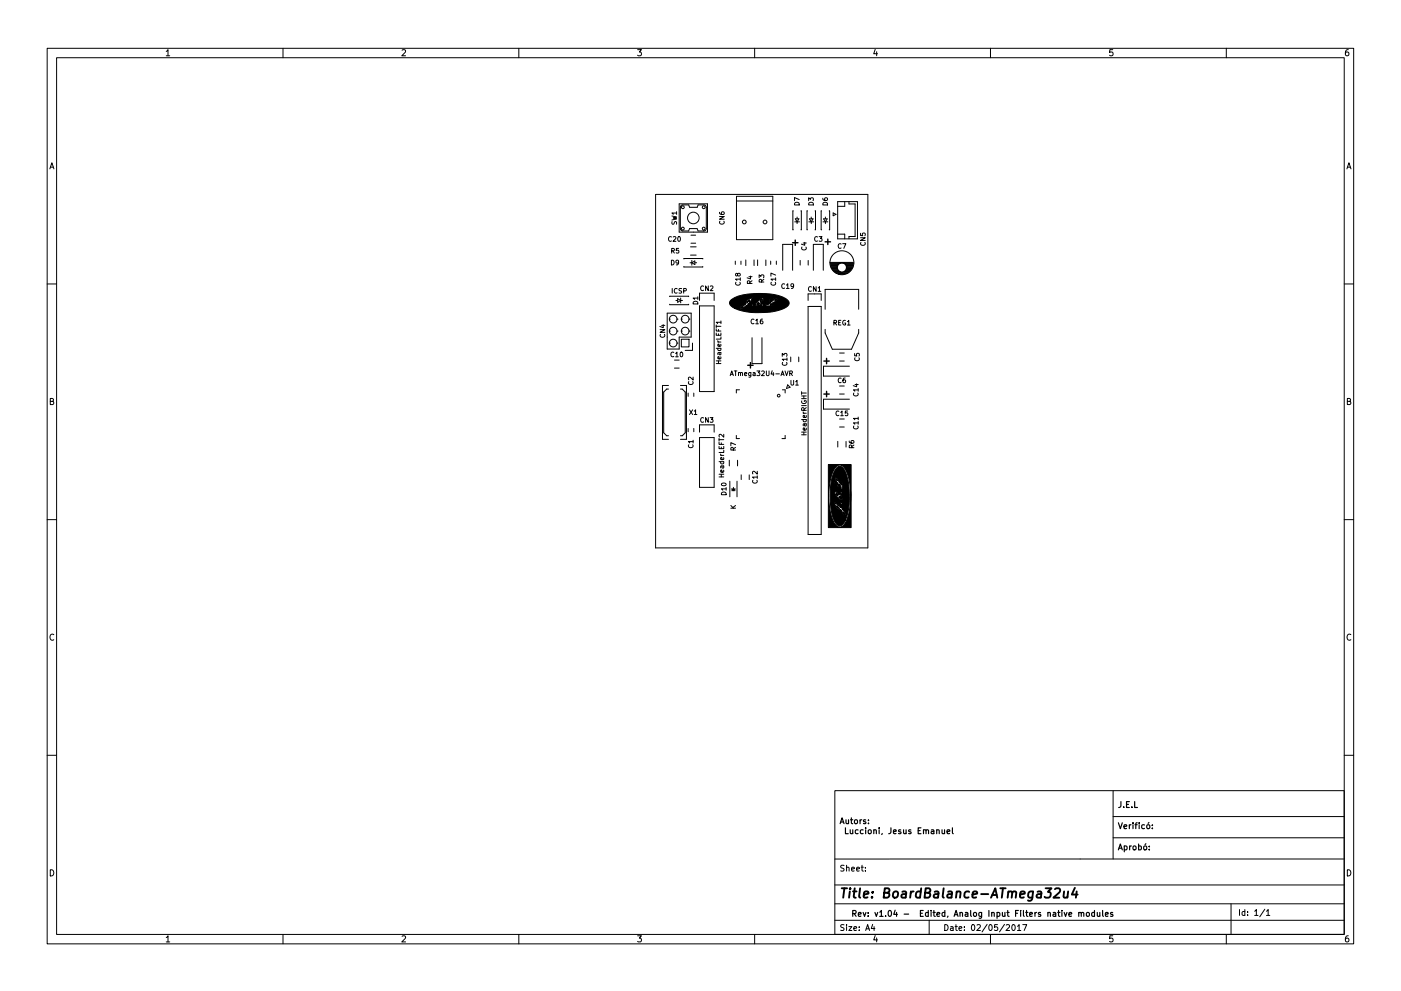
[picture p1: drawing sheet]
<svg xmlns="http://www.w3.org/2000/svg" width="297mm" height="210mm" viewBox="0 0 297 210" stroke-linecap="round" stroke-linejoin="round" font-family="sans-serif">
<g fill="none" stroke="#000" stroke-width=".21">
<path d="M10 10.2h277v190.1h-277zM12 12.2h273v186.1h-273zM35.2 10.9l.4-.4v1.3M35.2 11.8h.8M60 10.2v2M85.2 10.7l.5-.2 .3 .4-.8 .9h.8M110 10.2v2M135.2 10.5h.8l-.4 .5 .3 .2v.5l-.2 .1-.5-.1M160 10.2v2M185.6 10.5l-.4 .9h.9M185.9 11v.8M210 10.2v2"/>
<path d="M235.9 10.5h-.6l-.1 .7 .7-.1v.6l-.2 .1-.5-.1M260 10.2v2M285.9 10.5l-.4 .1-.2 .2-.1 .8 .3 .2 .4-.1v-.6l-.4-.1-.3 .3M10.6 35.8l.4-1.3 .4 1.3M10.7 35.5h.6M285.6 35.8l.4-1.3 .4 1.3M285.7 35.5h.6M139 41.2h45v75h-45zM142.4 55.2a.51 .51 0 0 1 .5 .5 .51 .51 0 0 1-.5 .5zM142.4 50.3a.44 .44 0 0 0-.7 .4 .44 .44 0 0 0 .7 .4M142.4 53.2h.5v-.4l-.5-.1v1M142.5 45.8l1 .3-.8 .1 .8 .2-1 .3"/>
<path d="M142.5 47v.5a.42 .42 0 0 0 .6-.4h.3v.5M142.6 53.2l.4 .5M142.7 50.3l.4-.1 .2 .3-.6 .7h.6M143.5 45.2h-1l.2 .3M143.5 44.9v.6M143.8 50.2h.1a.49 .49 0 0 1 .4 .5 .49 .49 0 0 1-.5 .5l-.1-.4zM143.9 55.6l-.2 .2h-.3v-.5l.3-.1 .2 .2-.1 .6-.4 .2M143.9 52.7h-.5v.5l.4-.1 .1 .5h-.5M144 43.2h6v6h-6zM144.7 43.5l-.3 .1-.1 .3-.1 4.6 .2 .4 .4 .1M144.7 49h1.3l.2-.5h1.6l.2 .5M144.7 43.5h1.3l.2 .5"/>
<path d="M145 54.9h4M145 56.5h4M146.3 55.7h.4M146.4 54.1h1.2M146.4 52.4h1.2M146.5 51.6h1M146.5 49.9h1M146.7 55.7l.6-.3v.7zM146.7 55.2v1.1M147.3 55.7h.4M148 43.5l-.2 .5h-1.6M148 43.5h1.4l.3 .2 .1 .3-.1 4.7-.4 .3h-1.3"/>
<path d="M152.6 45.9h1l-1 .6h1M152.6 45l.2 .5h.6l.2-.2-.1-.3h-.5l-.1 .3 .2 .2M152.6 46.9a.44 .44 0 0 0 .5 .7 .44 .44 0 0 0 .4-.7M155.9 55.4v.7M156 59.9a.44 .44 0 0 0 .5 .6 .44 .44 0 0 0 .4-.6M156.1 42.6h7.8M156.1 41.6h7.8v9.2h-7.8zM156.4 58.2l.2-.2 .4 .2-.1 .3-.3 .1-.3-.6-.3 .1v.4l.4-.1M157 59.2h-1l.2 .3M157 58.9v.6M157.1 55.4v.7M158.1 55.1v1.2"/>
<path d="M158.8 58.7h.7M159.1 58.6v.6l-.7-.3M159.5 59.6l-.5 .3M159.9 55.1v1.2M160.6 55.1v1.2M161 58.9v-.6l.3 .3 .1-.2h.5v.5M161.5 59.8l-.1-.4-.4-.1v.5h1M162 59.3l-.5 .3M162.4 55.1v1.2M163.4 55.4v.7M163.5 59.9a.44 .44 0 0 0 .5 .6 .44 .44 0 0 0 .4-.6M164.5 59.2h-1l.2 .3"/>
<path d="M164.5 58.4l-1-.5v.7M164.5 58.9v.6M164.6 55.4v.7M165.9 57.3v-5.5h2.1v5.5M168.2 44.7v4M168.5 47.1h1M168.5 43.1a.54 .54 0 0 1 .6-.2 .54 .54 0 0 1 .4 .6h-1zM168.6 46.4h.8l-.4 .7zM169 46v.4M169 47.1v.3M169.5 42.3l-1-.4v.7M169.6 55.2v1"/>
<path d="M169.8 44.7v4M170 52.4a.44 .44 0 0 0 .5 .6 .44 .44 0 0 0 .4-.6M170.3 51.6h.7M170.6 51.4v.6l-.7-.2M171.2 44.7v4M171.3 55.2v1M171.5 42.6v-.6l.3 .3 .1-.3h.5v.6M171.5 47.1h1M171.5 43.1a.54 .54 0 0 1 .6-.2 .54 .54 0 0 1 .4 .6h-1zM171.6 46.4h.8l-.4 .7zM172 46v.4M172 47.1v.3"/>
<path d="M172.5 57.3v-5.5h2.1v5.5M172.8 44.7v4M173.3 50.3a.44 .44 0 0 0-.6 .4 .44 .44 0 0 0 .6 .4M173.7 50.2h.6l-.3 .4 .2 .1v.4h-.5M174.2 44.7v4M174.5 42.1l.2 .4h.6l.2-.2-.1-.3-.5 .1-.1 .2 .2 .2M174.5 47.1h1M174.5 43.1a.54 .54 0 0 1 .6-.2 .54 .54 0 0 1 .4 .6h-1zM174.6 46.4h.8l-.4 .7zM175 46v.4M175 47.1v.3M175.8 44.7v4"/>
<path d="M176 55.7h4.9M176 55.8h5M176.1 56h1.8M176.1 56.1h1.6M176.1 56.2h1.5M176.1 56.3h1.4M176.2 56.5h1.3M176.2 56.6h1.3M176.2 56.7h1.3M176.3 56.8h1.2M176.3 57h1.2M176.5 57.1h1"/>
<path d="M176.5 57.2h1M176.6 45.2l.7 .3-.7 .3zM176.8 57.6h1.1M177 57.7h1.2M177.1 57.8l2.8 .1M177.3 58h1.2M177.6 42.8h4.2v7.9h-4.2zM177.6 49.7h1.5v1M177.6 57.4h-1M177.7 58.1h1.5M177.7 57.5h-1M177.7 58.1h1.2"/>
<path d="M178.3 51.8a.44 .44 0 0 0-.6 .4 .44 .44 0 0 0 .6 .4M178.5 58h1.1M178.7 51.7h.6l-.4 1M179 57.7h1M179.1 42.8v1h-1.5M179.1 56h1.8M179.2 57.6h.9M179.3 56.1h1.6M179.3 57.5h.9M179.4 56.2h1.5M179.4 57.4h.9M179.5 57.3h.9"/>
<path d="M179.5 56.3h1.4M179.5 56.5h1.3M179.5 56.6h1.3M179.5 56.7h1.3M179.5 56.8h1.2M179.5 57.1h1M179.5 57.2h.9M180 42.8v.5h1.3v6.9h-1.3v.5M180.6 57h-1.1M182.5 50.4h1l-1 .6h1M182.5 49.5v.5h.4v-.5h.5v.5M182.5 51.4a.44 .44 0 0 0 .5 .7 .44 .44 0 0 0 .4-.7"/>
<path d="M10 60.2h2M140 69.9h1l-1 .6h1M140 70.9a.44 .44 0 0 0 .5 .7 .44 .44 0 0 0 .4-.7M140.3 69h.7M140.6 68.9v.6l-.7-.2M141.5 66.4h5v5.1h-2.5v2.6h-2.5zM141.9 72.8h.1M141.9 72.8a.81 .81 0 0 1 .8-.8 .81 .81 0 0 1 .8 .8M141.9 72.8a.81 .81 0 0 0 .8 .8 .81 .81 0 0 0 .8-.8M141.9 70.2h.1M141.9 70.2a.81 .81 0 0 1 .8-.8 .81 .81 0 0 1 .8 .8M141.9 70.2a.81 .81 0 0 0 .8 .9 .81 .81 0 0 0 .8-.9"/>
<path d="M141.9 67.7h.1M141.9 67.7a.81 .81 0 0 1 .8-.8 .81 .81 0 0 1 .8 .8M141.9 67.7a.81 .81 0 0 0 .8 .8 .81 .81 0 0 0 .8-.8M142 62.9h4M142 64.5h4M142.5 61.2v1M142.9 74.8a.44 .44 0 0 0-.7 .4 .44 .44 0 0 0 .7 .4M143 78.1h1M143 76.4h1M143.2 75l.3-.3v1M143.2 75.7h.6M143.3 63.7h.4"/>
<path d="M143.5 72.8h.1M143.5 70.2h.1M143.5 67.7h.1M143.6 61.3a.44 .44 0 0 0-.7 .4 .44 .44 0 0 0 .7 .4M143.7 63.4l.6 .3-.6 .4zM144.3 63.7h.4M144.3 63.2v1.1M144.3 74.7h.1a.49 .49 0 0 1 .4 .5 .49 .49 0 0 1-.5 .5l-.1-.4zM144.5 72h1.6v1.6h-1.6zM144.5 70.2h.1M144.5 70.2a.81 .81 0 0 1 .8-.8 .81 .81 0 0 1 .8 .8M144.5 70.2a.81 .81 0 0 0 .8 .9 .81 .81 0 0 0 .8-.9"/>
<path d="M144.5 67.7h.1M144.5 67.7a.81 .81 0 0 1 .8-.8 .81 .81 0 0 1 .8 .8M144.5 67.7a.81 .81 0 0 0 .8 .8 .81 .81 0 0 0 .8-.8M144.5 61.2l-.5 .1a.42 .42 0 0 0 .5 .5l-.1 .4h-.4M145 61.7h.4l.1-.4-.5-.1v1M146.1 70.2h.1M146.1 67.7h.1M146.8 72.8v1.5h-1.5M147 64.1a.54 .54 0 0 1 .6-.2 .54 .54 0 0 1 .4 .6h-1zM148 63.2h-1l.2 .3M148 63v.5M148.3 63.7v-1.5h3.1v1.5"/>
<path d="M148.3 64.9h3.1v18.2h-3.1zM149.2 60.8a.44 .44 0 0 0-.7 .4 .44 .44 0 0 0 .7 .4M150.2 60.7v1l-.6-1v1M150.6 60.8l.4-.1 .2 .2-.6 .8h.6M151.9 70.7v.4h1v-.4M151.9 69.8v.4h1M151.9 76.6h1M151.9 77.1h1M151.9 73.9h1M151.9 68.9v.6M151.9 69.2h1M152.2 72.3l.2 .3"/>
<path d="M152.2 72.6h.7M152.2 73.9v.3l.2 .2 .4-.1v-.4M152.3 69.9v.3M152.3 70.8v.3M152.3 76.6v.5M152.4 74.8l.2 .5 .3-.2-.1-.3M152.8 75.7l.1 .3-.2 .1h-.5v-.4h.2l.1 .4M152.8 73l.1 .3-.2 .2-.5-.1v-.4h.2l.1 .5M152.9 74.8l-.7 .1v.3M152.9 71.5v.4h-1M152.9 68.4h-1l.2 .3M152.9 68.1v.6"/>
<path d="M154.8 79.7l.4-1 .3 1M154.9 79.4h.5M155.7 78.7h.5M156 78.7v1M156.6 79.1h.4v.6M156.6 79v.7M157 79.2l.4-.1v.6M157.9 79.4l.4-.1v-.2l-.3-.1-.1 .2v.5h.4M159 60.1l-.1-.4-.4-.1v.5h1M159.2 79v.8l-.2 .2h-.2M159.2 79.1l-.3-.1-.2 .2 .1 .5h.4M159.5 71.6v5.5h2.1v-5.5"/>
<path d="M159.7 79.1h.4v.6M159.9 67.8a.44 .44 0 0 0-.7 .4 .44 .44 0 0 0 .7 .4M160.1 79.3l-.5 .2 .2 .2h.3M160.2 68l.3-.3v1M160.2 68.7h.6M160.5 78.7h.6l-.3 .4 .3 .1v.4h-.6M161.5 78.8l.4-.1 .2 .3-.7 .7h.7M161.7 67.7l-.5 .2v.6l.2 .2 .3-.1v-.5h-.3l-.2 .2M162.5 78.7v.8l.2 .2 .4-.2v-.8M163.7 78.7l-.2 .7h.6M164 79v.7M164.5 79.3h.7"/>
<path d="M165.6 79.7l.3-1 .3 1M165.7 79.4h.5M165.9 75.6v-.6l.3 .3 .1-.3h.5v.6M165.9 76.9a.44 .44 0 0 0 .5 .6 .44 .44 0 0 0 .4-.6M166.4 60.3a.44 .44 0 0 0-.7 .4 .44 .44 0 0 0 .7 .4M166.4 78.7l.4 1 .3-1M166.7 60.5l.3-.3v1M166.7 61.2h.6M166.9 76.2h-1l.2 .3M166.9 75.9v.6M167.4 79.2h.5l.1-.4-.6-.1v1M167.6 75.7v1"/>
<path d="M167.7 79.2l.3 .5M168.3 60.6l-.2 .2h-.3l-.1-.5 .4-.1 .2 .2-.1 .6-.4 .2M169.3 75.7v1M171.3 63.7v-1.3h2.8v1.3M171.3 65h2.8v48.4h-2.8zM172 60.9a.44 .44 0 0 0-.6 .4 .44 .44 0 0 0 .6 .4M173 60.8v1l-.5-1v1M173.5 61.1l.2-.3v1M173.5 61.8h.5M174.9 65.6v-4.2h7.2v4.2M174.9 69.9v.7l1.6 3.5h4l1.6-3.5v-.7M176.8 68.5l.5-.1v-.3l-.5-.1v1"/>
<path d="M177 68.5l.4 .5M177.8 68.4h.3M178 74.9h1M178 76.6h1M178.3 68h-.5v1h.5M179.2 68a.45 .45 0 0 0-.5 .5 .45 .45 0 0 0 .6 .4v-.4h-.2M179.7 68.2l.3-.2v1M179.7 69h.5M180.1 77.7h-5.5v2.1h5.5M181.2 75v.5h.5l-.1-.4 .5-.1v.5M181.3 75.9a.44 .44 0 0 0 .4 .6 .44 .44 0 0 0 .4-.6M285 60.2h2"/>
<path d="M10.7 85.2l.5-.1 .1-.4-.6-.2v1.3h.5l.2-.4-.3-.2M141.7 82.5h-.4l-.6 .7v8.6l.6 .7h.4M141.7 81.8h-1.2v11.4h1.2M144.3 82.5h.4l.6 .7v8.6l-.6 .7h-.4M144.3 81.8h1.2v11.4h-1.2M145.9 83.4v.7M145.9 90.9v.7M146 94.4a.44 .44 0 0 0 .5 .6 .44 .44 0 0 0 .4-.6M146 81a.44 .44 0 0 0 .5 .6 .44 .44 0 0 0 .4-.6M146.2 87l.7 1M146.9 87l-.7 1M147 93.7h-1l.2 .3"/>
<path d="M147 80v.6l-.8-.6-.2 .2v.4M147 93.4v.6M147.1 83.4v.7M147.1 90.9v.7M147.2 87.2l.3-.2v1M147.2 88h.6M148.3 91.7v-1.6h3.1v1.6M148.3 92.8h3.1v10.6h-3.1zM149.2 88.7a.44 .44 0 0 0-.7 .4 .44 .44 0 0 0 .7 .4M150.2 88.6v1l-.6-1v1M150.6 88.6h.6l-.4 .4 .3 .1v.4h-.5M152.5 94.7v.5h1v-.5"/>
<path d="M152.5 93.8v.5h1M152.5 98h1M152.5 93v.6M152.5 93.3h1M152.8 96.3l.2 .3M152.8 96.6h.7M152.8 98v.2l.2 .2 .4-.1v-.3M152.9 94v.3M152.9 94.9v.3M153 98.9l.2 .4 .3-.1-.1-.3M153.4 99.8l.1 .2-.2 .2-.5-.1v-.3l.2-.1 .1 .5M153.4 97.1l.1 .3-.2 .1h-.5v-.4l.2-.1 .1 .5"/>
<path d="M153.5 98.9h-.7v.4M153.5 95.5v.5h-1M153.5 92.1v.7l-.8-.7-.2 .2v.4M154.6 97.6v1.2M155.5 95.5l-.1-.5h-.4v.5h1M156 94.3l-1-.4v.7M156 94.9l-.5 .3M156.1 92.4v.7h.7M156.4 97.6v1.2M156.8 82.7h-.7v.7M160.6 100v.6l-.8-.6-.2 .2v.4M165.9 82.7h.6v.7"/>
<path d="M166.5 92.4v.7h-.7M167 81.7l.5 .5-.7 .2zM167.7 80.7v.8l.2 .2 .4-.2v-.8M168.7 81l.3-.3v1M168.7 81.7h.6M170 92.2h1M170 91.7h1M170 89h1M170 86.1h1M170 84.6h1M170 84h1M170 83.1v.6"/>
<path d="M170 83.4h1M170 85.1a.45 .45 0 0 0 .5 .5 .45 .45 0 0 0 .4-.6h-.4v.2M170.3 87.4l.2 .3M170.3 87.7h.7M170.3 89v.3l.2 .2 .4-.1v-.4M170.4 84v.6M170.4 91.7v.5M170.5 87.1l-.1-.5-.4-.1v.6h1M170.5 89.9l.2 .5 .3-.2-.1-.3M170.9 90.8l.1 .3-.2 .1h-.5v-.4h.2l.1 .4M170.9 88.2l.1 .2-.2 .2-.5-.1v-.3l.2-.1 .1 .5M171 89.9l-.7 .1v.3"/>
<path d="M171 86.5l-.5 .3M177.6 93.6v1.2M177.9 87.3a.44 .44 0 0 0-.7 .4 .44 .44 0 0 0 .7 .4M178 88.9h1M178 90.6h1M178 81.9h1M178 83.6h1M178.2 87.5l.3-.3v1M178.2 88.2h.6M178.3 80.3a.44 .44 0 0 0-.6 .4 .44 .44 0 0 0 .6 .4M179.2 80.2l-.4 .2-.1 .6 .2 .2 .3-.1v-.5h-.3l-.2 .2M179.4 93.6v1.2"/>
<path d="M179.7 87.2h-.5v.5l.5-.1v.5h-.5M180.1 93.6l.2 .4h.6l.2-.2-.1-.3-.5 .1-.1 .2 .2 .2M180.1 84.7h-5.5v2.1h5.5M180.6 95l-.1-.5h-.4v.5h1M181 90.4a.44 .44 0 0 0 .5 .6 .44 .44 0 0 0 .4-.6M181 83.4a.44 .44 0 0 0 .5 .6 .44 .44 0 0 0 .4-.6M181.1 94.4l-.5 .3M181.3 81.6h.7M181.6 81.4v.7l-.7-.3M182 89.7h-1l.2 .3M182 88.8h-1l.2 .3M182 82.7h-1l.2 .3"/>
<path d="M182 82.4v.6M182 88.5v.6M182 89.4v.6M285.7 85.2l.5-.1 .1-.4-.6-.2v1.3h.5l.2-.4-.3-.2M10 110.2h2M152.5 101.2h1M152.5 100.6h1M152.9 100.6v.6M153 104.6a.54 .54 0 0 1 .6-.2 .54 .54 0 0 1 .4 .6h-1zM153 102.6a.48 .48 0 0 1 .6-.2 .48 .48 0 0 1 .3 .5 .49 .49 0 0 1-.6 .2 .49 .49 0 0 1-.3-.5zM154 103.7h-1l.2 .3M154 103.4v.6"/>
<path d="M154.7 102.1v3.3M155 107.8h1M155 107.2l.5 .6M155.2 104.1h.7M155.2 103.7h.7l-.4 .4zM155.5 103.4v.3M155.6 103.8h-.2l.2 .2M156 107.2l-.6 .5M156.3 102.1v3.3M157.2 100.7v1M158.9 100.7v1M159.6 101.9a.44 .44 0 0 0 .5 .6 .44 .44 0 0 0 .4-.6"/>
<path d="M160.6 101.2h-1l.2 .3M160.6 100.9v.6M285 110.2h2M11.4 134.7a.58 .58 0 0 0-.8 .5 .58 .58 0 0 0 .8 .5M286.4 134.7a.58 .58 0 0 0-.8 .5 .58 .58 0 0 0 .8 .5M10 160.2h2M177 167.8h108v30.4h-108zM236 173.2h49M236 167.7v14.5M236 177.7h49M285 160.2h2M10.7 184.5a.66 .66 0 0 1 .7 .7 .66 .66 0 0 1-.7 .6z"/>
<path d="M35.2 198.9l.4-.4v1.3M35.2 199.8h.8M60 198.3v2M85.2 198.7l.5-.2 .3 .4-.8 .9h.8M110 198.3v2M135.2 198.5h.8l-.4 .5 .3 .2v.5l-.2 .1-.5-.1M160 198.3v2M177 195.3h108M177 191.8h108M177 187.8h108M179 196.2l-.7 .1v.3l.5 .3 .2 .3-.3 .2h-.5M179 183.6l-.7 .1v.3l.5 .3 .2 .3-.3 .2h-.5"/>
<path d="M179.5 196.2v.1M179.5 184.1l.5-.1v.8M179.5 183.6v1.2M179.5 196.6v.8M180 196.6h.6l-.6 .8h.6M180.6 184.4l.6-.1-.1-.3h-.4l-.1 .2v.6h.5M181 197l.6-.1v-.3h-.4l-.2 .2 .1 .6h.5M181.6 184.4l.6-.1v-.3h-.4l-.2 .2 .1 .6h.5M182.2 197.3v.1M182.2 196.6v.2M182.6 184h.5M182.8 183.6v1l.3 .2"/>
<path d="M183.5 184.7v.1M183.5 184v.2M183.5 197.4l.5-1.2 .4 1.2M183.7 197.1h.6M185 196.1l-.3 .9h.8M185.3 196.6v.8M185.6 198.5l-.4 .9h.9M185.9 199v.8M197 195.3v3M200.3 196.2a.63 .63 0 0 1 .7 .6 .63 .63 0 0 1-.7 .6zM201.5 196.6h.5l.1 .8M202.1 196.9l-.6 .2 .2 .3h.4"/>
<path d="M202.5 196.6h.5M202.7 196.2v1l.3 .2M203.3 197l.6-.1v-.3h-.4l-.2 .2 .1 .6h.5M204.5 197.3v.1M204.5 196.6v.2M206.1 196.2h.2a.67 .67 0 0 1 .4 .6 .67 .67 0 0 1-.4 .6 .83 .83 0 0 1-.2-1.2zM207.1 196.3l.5-.1 .3 .3-.8 .9h.8M209.3 196.1l-1.1 1.6M209.8 196.2h.1a.67 .67 0 0 1 .5 .6 .67 .67 0 0 1-.5 .6 .83 .83 0 0 1-.1-1.2zM210 198.3v2M211.5 196.2h-.6l-.1 .6 .6-.1 .1 .6-.2 .1-.5-.1M213 196.1l-1.1 1.6"/>
<path d="M213.3 196.3l.5-.1 .2 .3-.7 .9h.7M214.6 196.3l.2-.1a.67 .67 0 0 1 .5 .6 .67 .67 0 0 1-.5 .6l-.3-.5zM215.7 196.5l.4-.3v1.2M215.7 197.4h.7M216.8 196.2h.9l-.6 1.2M235.9 198.5h-.6l-.1 .7 .7-.1v.6l-.2 .1-.5-.1M260 198.3v2M261 191.8v6.5M262.8 193v1.2M263.9 193.4h-.3l-.3 .2 .2 .6h.4M263.9 193v1.2M264.5 194.1v.1"/>
<path d="M264.5 193.4v.2M266 193.3l.4-.3v1.2M266 194.2h.7M268.2 192.9l-1.1 1.6M268.5 193.3l.4-.3v1.2M268.5 194.2h.7M285 182.2l-108 .1M285.7 184.5a.66 .66 0 0 1 .7 .7 .66 .66 0 0 1-.7 .6zM285.9 198.5l-.4 .1-.2 .3-.1 .7 .3 .2 .4-.1v-.6l-.4-.1-.3 .3"/>
<circle cx="144.8" cy="48.5" r=".3"/>
<circle cx="144.8" cy="44" r=".3"/>
<circle cx="147" cy="46.2" r="1.23"/>
<circle cx="149.2" cy="44" r=".3"/>
<circle cx="149.2" cy="48.5" r=".3"/>
<circle cx="157.8" cy="47.1" r=".4"/>
<circle cx="162.2" cy="47.1" r=".4"/>
<circle cx="178.5" cy="55.7" r="2.54"/>
<circle cx="165.1" cy="83.9" r=".28"/>
</g>
<g fill="none" stroke="#000" stroke-width=".25">
<path d="M178.1 174.8l.4-1.3 .5 1.3M178.2 174.4h.6M179.3 175.6v1.3h.5M179.4 173.9v.8l.5-.1M179.9 173.9v.9M180.3 176v.8h.5M180.3 173.9h.5M180.5 173.5v1.1l.3 .2M180.8 176v.9M181.3 174l.3-.1 .2 .3v.3l-.2 .3-.4-.3zM181.9 176.1l-.3-.1-.3 .3 .2 .5h.4M182.3 173.9v.9"/>
<path d="M182.7 173.9l-.4 .3M183 176.1l-.4-.1-.2 .3 .1 .5h.5M183.5 174l-.3-.1-.1 .2v.2l.4 .1v.3h-.4M183.5 175.6v.2M183.5 176v.9M184.1 174.6v.2M184.1 174v.1M184.1 176.2l.2-.2 .4 .2-.1 .6h-.5zM185.3 176.2l.4-.1 .1 .8M185.3 176v.9M186.4 175.6v.2M186.4 176v.9"/>
<path d="M187 176.8l-.1 .3M188.9 175.6l-.1 1.1-.4 .2M189.4 176.5l.6-.2v-.2l-.4-.1-.2 .2 .1 .6h.5M191 176.1l-.3-.1-.2 .2 .1 .2 .4 .1v.3h-.5M191.6 176v.8h.5M192.1 176v.9M193.1 176.1l-.3-.1-.2 .2 .1 .2 .4 .1v.3h-.5M194.7 176.2h.4M195.3 175.6h-.6v1.3h.6M195.8 176.2l.5-.1v.8M195.8 176v.9M196.3 176.2l.2-.2 .3 .1 .1 .8"/>
<path d="M197.5 176.1h.4l.1 .8M198 176.3l-.6 .3 .2 .3 .4-.1M198.6 176.2l.5-.1v.8M198.6 176v.9M199.7 176l.1 .8h.5M200.3 176v.9M200.8 176.5l.6-.2-.1-.2-.3-.1-.2 .2 .1 .6h.4M201.9 175.6v1.1l.2 .2M237.1 174.6l.4 1.2 .5-1.2M237.2 180h.6M237.7 170.1l-.1 1-.4 .2M238.3 171.2v.1"/>
<path d="M238.3 175.4l.6-.1-.1-.3h-.3l-.2 .2 .1 .6h.4M238.4 179.5h.3l.3 .2-.2 .6h-.4M238.4 179.5v1.2M238.8 170.7h.5M239.4 175v.8M239.4 170.1h-.6v1.2h.6M239.5 179.5v.8M239.8 175l-.4 .2M239.9 179.5l-.4 .2M240 171.2v.1M240.2 174.6v.1M240.2 175v.8"/>
<path d="M240.3 179.5h.3l.3 .2v.4l-.3 .2-.4-.2zM240.6 170.1v1.2h.6M240.6 175h.5M241.1 174.6l-.3 .1v1.1M241.4 179.5h.4l.2 .2-.1 .6h-.5M241.4 179.1v1.2M241.5 174.6v.1M241.5 175v.8M242.6 179.5h.3l.2 .2v.4l-.2 .2-.4-.2zM242.7 175h-.4l-.2 .2 .1 .6h.5M243 179l-.2 .2M243.2 175h.3l.3 .2v.4l-.3 .2-.4-.2z"/>
<path d="M243.6 174.5l-.2 .2M243.7 179.5v.2M244.3 175.7v.1M244.3 175v.2M180.8 193.8h.6l.1-.5-.7-.1v1.2M181.1 193.8l.4 .6M182 194l.6-.1-.1-.3h-.3l-.2 .2v.6h.5M183 193.6l.3 .8 .3-.8M184.1 194.3v.1M184.1 193.6v.2M185.5 193.6l.3 .8 .3-.8M186.5 193.5l.4-.3v1.2"/>
<path d="M186.5 194.4h.7M187.8 194.3v.1M188.5 193.2h.1a.67 .67 0 0 1 .4 .6 .67 .67 0 0 1-.4 .6 .83 .83 0 0 1-.1-1.2zM189.8 193.1l-.3 .9h.8M190.1 193.6v.8M191.7 193.9h.9M195.1 193.8h.5M195.7 193.2h-.6v1.2h.6M196.8 193.6h-.3l-.3 .2 .1 .6h.5M196.8 193.2v1.2M197.4 193.2v.1M197.4 193.6v.8"/>
<path d="M197.8 193.6h.5M198 193.2v1l.3 .2M198.7 194l.6-.1-.1-.3h-.4l-.1 .2v.6h.5M200.3 193.6h-.3l-.3 .2 .1 .6h.5M200.3 193.2v1.2M201 194.4l-.1 .2M202.3 194.4l.4-1.2 .4 1.2M202.4 194.1h.6M203.5 193.7l.5-.1 .1 .8M203.5 193.6v.8M204.7 193.6h.4l.1 .8M205.2 193.9l-.6 .2 .2 .3h.4"/>
<path d="M205.8 193.2v1l.2 .2M206.5 193.6h.3l.2 .2v.4l-.2 .2-.4-.2zM208.1 193.6v1l-.2 .2h-.3M208.1 193.6h-.3l-.3 .2 .1 .6h.5M209.7 193.2v1.2M210.3 193.7l.4-.1 .1 .8M210.3 193.6v.8M211.4 193.6h.4l.2 .2-.1 .6h-.5M211.4 193.6v1.2M212.5 193.6l.1 .8 .5-.1M213.1 193.6v.8M213.5 193.6h.5"/>
<path d="M213.7 193.2v1l.3 .2M215.3 193.8h.4M215.9 193.2h-.6v1.2M216.4 193.2v.1M216.4 193.6v.8M217 193.2v1l.2 .2M217.5 193.6h.4M217.6 193.2v1l.3 .2M218.3 194l.6-.1-.1-.3h-.3l-.2 .2 .1 .6h.4M219.4 193.6v.8M219.8 193.6l-.4 .2M220.6 193.6h-.3l-.2 .2 .1 .1 .4 .2v.3h-.5"/>
<path d="M222.2 193.7l.4-.1 .1 .8M222.2 193.6v.8M223.3 193.6h.5v.8M223.8 193.9l-.6 .2 .2 .3h.4M224.3 193.6h.4M224.4 193.2v1l.3 .2M225.1 193.2v.1M225.1 193.6v.8M225.6 193.6l.3 .8 .3-.8M226.6 194l.6-.1v-.3h-.4l-.2 .2 .1 .6h.5M228.7 193.7l.5-.1 .1 .8M228.7 193.6v.8"/>
<path d="M229.3 193.8l.1-.2h.3l.1 .8M230.4 193.7l.2-.1 .3 .1v.7l-.5-.1zM232 193.6h-.3l-.2 .2 .1 .6h.4M232 193.2v1.2M232.6 193.6l.1 .8 .5-.1M233.2 193.6v.8M233.8 193.2v1l.2 .2M234.4 194l.6-.1-.1-.3h-.4l-.1 .2v.6h.5M235.9 193.6h-.3l-.2 .2 .1 .1 .4 .2v.3h-.5M237.1 180.3l.4-1.2 .5 1.2M243.7 180.2v.1"/>
</g>
<g fill="none" stroke="#000" stroke-width=".4">
<path d="M178.5 188.5h1.1M179 188.5l-.2 2M180.2 189.1l-.2 1.4M180.3 188.5l-.1 .2M180.8 189.1h.8M181.2 188.5l-.2 1.7 .1 .2 .3 .1M182.4 188.5l-.3 1.7 .3 .3M183.1 189.8l1-.2v-.4h-.8l-.2 1 .2 .3 .6-.1M184.9 190.3v.2M185 189.2v.2M187.5 189.4h.6l.4-.2 .1-.4-.2-.2-.8-.1-.3 2h.8l.3-.2a.53 .53 0 0 0 0-.8l-.3-.1M189.5 189.3l.1-.1a.5 .5 0 0 1 .8 .3l-.1 .6-.2 .3a.5 .5 0 0 1-.8-.3z"/>
<path d="M191.3 189.2h.8l-.1 1.3M192.1 189.6l-.7 .1a.4 .4 0 0 0-.3 .3 .4 .4 0 0 0 .2 .5l.7-.1M193.1 189.1l-.1 1.4M193.7 189.1l-.4 .1-.2 .3M195.2 189.2a.66 .66 0 0 0-1 .3v.6l.1 .3h.8M195.3 188.5l-.2 2M196.1 189.4h.7l.3-.2 .2-.4-.2-.2-.8-.1-.3 2h.8l.3-.2a.53 .53 0 0 0 0-.8l-.3-.1M198.2 189.2h.7v1.3M199 189.6l-.7 .1a.4 .4 0 0 0-.3 .3 .4 .4 0 0 0 .2 .5l.7-.1M200.1 188.5l-.2 1.7 .2 .3M201 189.2h.8l-.1 1.3M201.8 189.6l-.6 .1a.4 .4 0 0 0-.4 .3 .4 .4 0 0 0 .3 .5l.6-.1"/>
<path d="M202.8 189.3l.3-.2 .5 .1-.1 1.3M202.8 189.1l-.1 1.4M205.5 189.2a.66 .66 0 0 0-1 .3l-.1 .6 .2 .3h.8M206.2 189.8l1-.2-.1-.4h-.7l-.3 1 .3 .3 .6-.1M208 189.7h1.5M210.1 190.5l.9-2 .4 2M210.4 189.9h.9M212.1 188.5h1.1M212.6 188.5l-.2 2M213.8 189.3l.3-.2 .4 .1v1.3M213.8 189.1l-.2 1.4M214.6 189.4a.5 .5 0 0 1 .8-.2l-.1 1.3"/>
<path d="M216.3 189.8l1-.2-.1-.4h-.7l-.3 1 .3 .3 .6-.1M219 189.2a.66 .66 0 0 0-1 .3v.6l.1 .3h.8M219 189.1l-.2 1.6-.4 .4-.5-.1M220 189.2h.7v1.3M220.8 189.6l-.7 .1a.4 .4 0 0 0-.3 .3 .4 .4 0 0 0 .2 .5l.7-.1M221.7 188.5h1.2l-.7 .7 .5 .2-.1 .9-.3 .2h-.6l-.2-.2M223.7 188.7l.3-.2h.5l.2 .2 .1 .3-.2 .3-1.3 1.2h1.3M225.6 189.1l-.1 1.3 .5 .1 .3-.2M226.5 189.1l-.2 1.4M227.9 188.4l-.7 1.4h1.3M228.3 189.1l-.2 1.4"/>
</g>
<g fill="#000" stroke="#000" stroke-width=".21">
<path d="M157.1 65.2l.5-.2a.37 .37 0 0 1-.6 .3zM158.6 63.8l.3-.2-.5 .6zM158.9 63.9h.2l-.2 .1zM160.6 64.3l.3-.1-.3 .4 .5-.2a.42 .42 0 0 1-.6 .3zM161.6 63.6h.1zM154.9 63.8a7.4 7.4 0 0 1 4.9-1.5 11.9 11.9 0 0 1 6.8 1.1 .96 .96 0 0 1 .7 .9 .96 .96 0 0 1-.7 .9 15.1 15.1 0 0 1-10.8 .2h1l.1 .2 1.3-.7h1.2l.2-.1 .1-.2h.5l.3 .3h2a1.42 1.42 0 0 0 1.6-.4l-.8 .2 .6-.5a1.19 1.19 0 0 0 .9-.9h-.3l-.8 .6h-.4l.2-.3 .5-.2a.61 .61 0 0 0-.9 .6l.4 .2-.5 .4-1.1 .2v-.3h-.2l-.1 .1-.1 .3h-.7a.58 .58 0 0 0 .5-.4 .58 .58 0 0 0-.2-.7l.4-.3-.1 .4 .3-.1 .2-.4a.82 .82 0 0 0-1.1 .5l-.2 .1a.95 .95 0 0 1-1.2 .6l-.1 .3h-1.1l.5-.4v-.1l-.1 .1 .6-.5 .4-.7a1.27 1.27 0 0 0-1.4 1.1l-1.2 .7-.2 .3a1.77 1.77 0 0 1-2.1-1zM164.4 63.6l.3-.2-.4 .4zM175.6 98.6h4.9v13.3l-2.5-.1a1.62 1.62 0 0 0 1.4-1.1 14.9 14.9 0 0 0-.2-11.2 1.17 1.17 0 0 0-1-.8 1.17 1.17 0 0 0-1.2 .6 14.4 14.4 0 0 0-.1 11.7l.3 .4 .8 .5h-2.4zM177.4 99.2a.89 .89 0 0 1 .9-.3 .89 .89 0 0 1 .7 .7 15.1 15.1 0 0 1 .2 10.9v-1l.1-.2-.7-1.3 .1-1.2-.1-.2h-.2v-.5l.3-.3-.1-2a1.42 1.42 0 0 0-.3-1.6l.1 .7-.4-.5a1.2 1.2 0 0 0-1-1l.1 .4 .6 .8v.3l-.3-.1-.3-.5a.61 .61 0 0 0 .7 .8l.1-.3 .4 .4 .3 1.2h-.3v.1v.2l.3 .1v.7a.58 .58 0 0 0-.4-.6 .58 .58 0 0 0-.6 .2l-.4-.3 .4 .1v-.3l-.5-.3a.82 .82 0 0 0 .5 1.2l.2 .2a.95 .95 0 0 1 .5 1.2l.3 .1v1l-.3-.4-.1-.1v.2l-.5-.6-.7-.5a1.27 1.27 0 0 0 1.2 1.5l.6 1.1 .4 .3a1.77 1.77 0 0 1-1.1 2.1 1.39 1.39 0 0 1-1.2-1.1 16.2 16.2 0 0 1-.1-10.3zM177.2 101.6l.4 .4zM177.3 104.5l.2 .2zM177.4 107.3l.6 .6z"/>
<path d="M177.6 107.2l.2 .2zM177.9 105.3l.5 .3-.3-.4a.42 .42 0 0 1 .3 .6l-.4-.2zM178.8 108.7a.37 .37 0 0 1 .3 .6z"/>
</g>
<g fill="none" stroke="#000" stroke-width=".3">
<path d="M168 51.5h1.2M168.6 50.9v1.2M174.9 51.3h1.2M175.5 50.7v1.2M158.5 77.5h1.2M159.1 76.9v1.2M174.7 76.6h1.1M175.3 76v1.2M174.7 83.6h1.1M175.3 83v1.2"/>
<circle cx="178.5" cy="56.7" r="1"/>
</g>
</svg>
